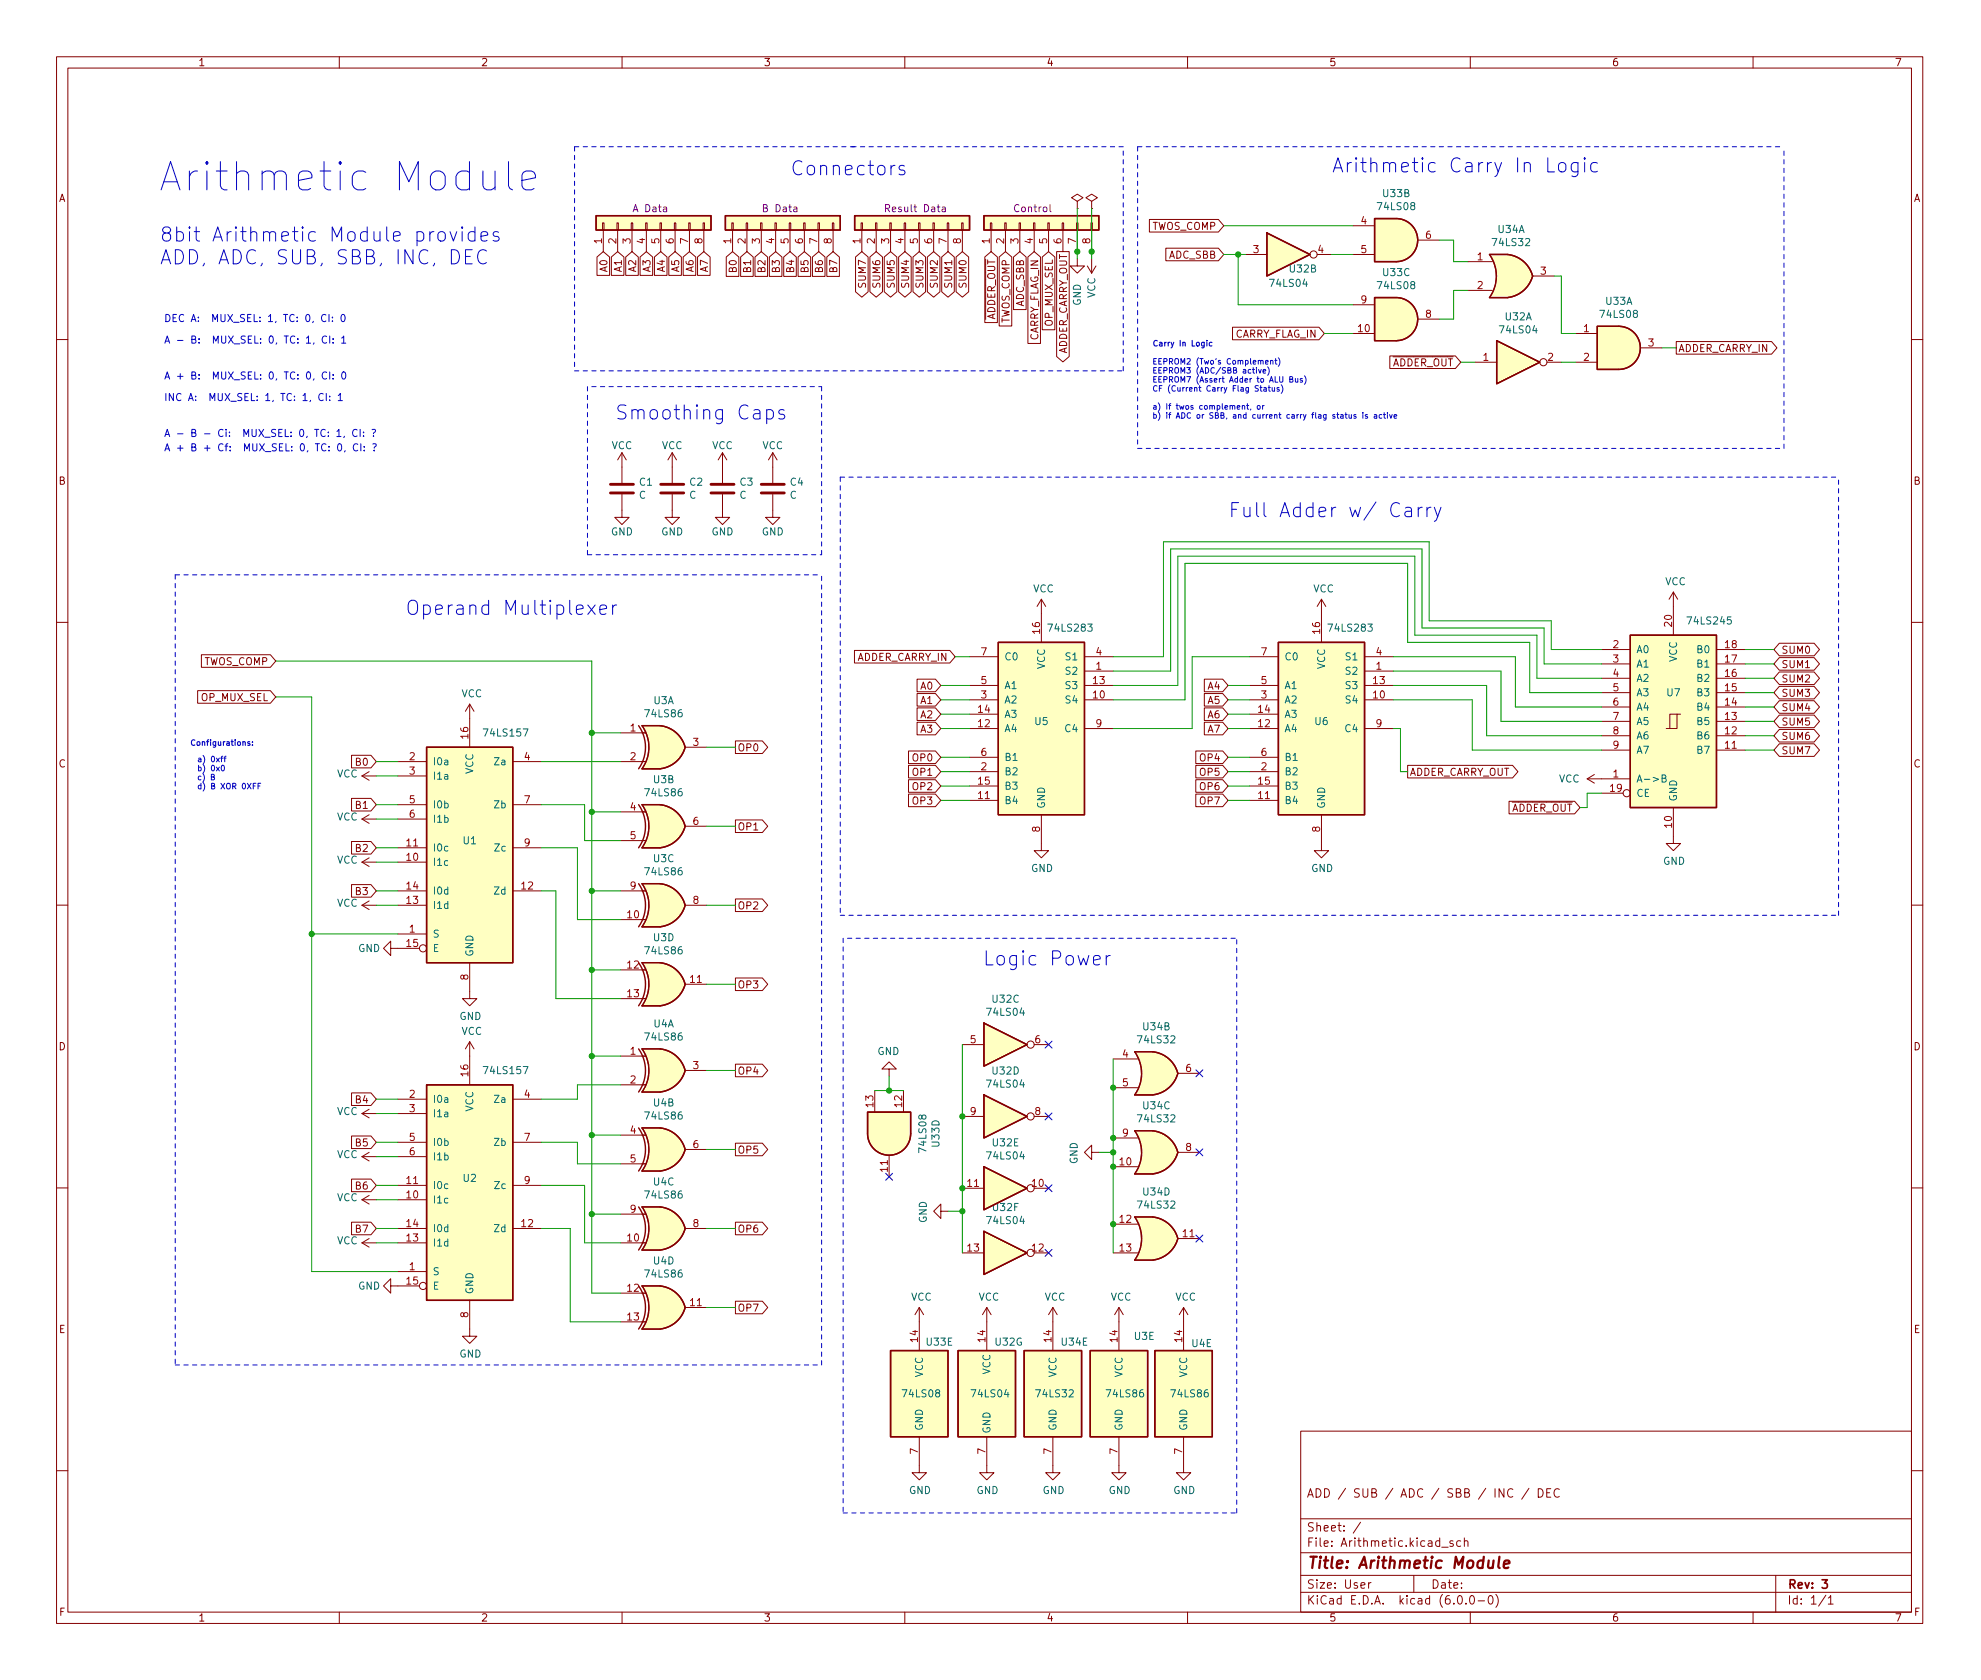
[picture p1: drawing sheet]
<svg xmlns="http://www.w3.org/2000/svg" width="350mm" height="297mm" viewBox="0 0 350 297" stroke-linecap="round" stroke-linejoin="round" font-family="sans-serif">
<defs><g id="words">
<text font-size="7" fill="#0000c2" x="27.9" y="33.8">Arithmetic Module</text>
<g font-size="3.5" fill="#0000c2">
<text x="139.7" y="31">Connectors</text>
<text x="235.5" y="30.5">Arithmetic Carry In Logic</text>
<text x="28.2" y="42.7">8bit Arithmetic Module provides</text>
<text x="28.2" y="46.8">ADD, ADC, SUB, SBB, INC, DEC</text>
<text x="108.7" y="74.2">Smoothing Caps</text>
<text x="217.2" y="91.5">Full Adder w/ Carry</text>
<text x="71.6" y="108.7">Operand Multiplexer</text>
<text x="173.7" y="170.7">Logic Power</text>
</g>
<text font-size="2.8" fill="#840000" x="231" y="277.3">Title: Arithmetic Module</text>
<g font-size="2.1" fill="#840000">
<text x="231" y="264.8">ADD / SUB / ADC / SBB / INC / DEC</text>
<text x="231" y="273.5">File: Arithmetic.kicad_sch</text>
<text x="231" y="270.8">Sheet: /</text>
<text x="231" y="280.9">Size: User</text>
<text x="253" y="280.9">Date:</text>
<text x="316" y="280.9">Rev: 3</text>
<text x="231" y="283.7">KiCad E.D.A. kicad (6.0.0-0)</text>
<text x="316" y="283.7">Id: 1/1</text>
</g>
<g font-size="1.8" fill="#840000">
<text x="35" y="11.7">1</text>
<text x="85" y="11.7">2</text>
<text x="135" y="11.7">3</text>
<text x="185" y="11.7">4</text>
<text x="235" y="11.7">5</text>
<text x="285" y="11.7">6</text>
<text x="335" y="11.7">7</text>
<text x="10.3" y="35.7">A</text>
<text x="338.4" y="35.7">A</text>
<text x="203.5" y="40.6">TWOS_COMP</text>
<text x="206.6" y="45.7">ADC_SBB</text>
<text x="107.4" y="48" transform="rotate(-90 107.4 48)">A0</text>
<text x="109.9" y="48" transform="rotate(-90 109.9 48)">A1</text>
<text x="112.5" y="48" transform="rotate(-90 112.5 48)">A2</text>
<text x="115" y="48" transform="rotate(-90 115 48)">A3</text>
<text x="117.6" y="48" transform="rotate(-90 117.6 48)">A4</text>
<text x="120.1" y="48" transform="rotate(-90 120.1 48)">A5</text>
<text x="122.6" y="48" transform="rotate(-90 122.6 48)">A6</text>
<text x="125.2" y="48" transform="rotate(-90 125.2 48)">A7</text>
<text x="130.3" y="48" transform="rotate(-90 130.3 48)">B0</text>
<text x="132.8" y="48" transform="rotate(-90 132.8 48)">B1</text>
<text x="135.3" y="48" transform="rotate(-90 135.3 48)">B2</text>
<text x="137.9" y="48" transform="rotate(-90 137.9 48)">B3</text>
<text x="140.4" y="48" transform="rotate(-90 140.4 48)">B4</text>
<text x="143" y="48" transform="rotate(-90 143 48)">B5</text>
<text x="145.5" y="48" transform="rotate(-90 145.5 48)">B6</text>
<text x="148" y="48" transform="rotate(-90 148 48)">B7</text>
<text x="153.1" y="50.7" transform="rotate(-90 153.1 50.7)">SUM7</text>
<text x="155.7" y="50.7" transform="rotate(-90 155.7 50.7)">SUM6</text>
<text x="158.2" y="50.7" transform="rotate(-90 158.2 50.7)">SUM5</text>
<text x="160.7" y="50.7" transform="rotate(-90 160.7 50.7)">SUM4</text>
<text x="163.3" y="50.7" transform="rotate(-90 163.3 50.7)">SUM3</text>
<text x="165.8" y="50.7" transform="rotate(-90 165.8 50.7)">SUM2</text>
<text x="168.4" y="50.7" transform="rotate(-90 168.4 50.7)">SUM1</text>
<text x="170.9" y="50.7" transform="rotate(-90 170.9 50.7)">SUM0</text>
<text x="176" y="58.1" transform="rotate(-90 176 58.1)">~{ADDER_OUT}</text>
<text x="178.5" y="57.4" transform="rotate(-90 178.5 57.4)">TWOS_COMP</text>
<text x="181.1" y="54.3" transform="rotate(-90 181.1 54.3)">ADC_SBB</text>
<text x="186.1" y="57.6" transform="rotate(-90 186.1 57.6)">OP_MUX_SEL</text>
<text x="218.1" y="59.7">CARRY_FLAG_IN</text>
<text x="183.6" y="60.6" transform="rotate(-90 183.6 60.6)">CARRY_FLAG_IN</text>
<text x="188.7" y="63.1" transform="rotate(-90 188.7 63.1)">ADDER_CARRY_OUT</text>
<text x="244.7" y="64.8">~{ADDER_OUT}</text>
<text x="296.7" y="62.2">ADDER_CARRY_IN</text>
<text x="10.3" y="85.7">B</text>
<text x="338.4" y="85.7">B</text>
<text x="35.9" y="117.6">TWOS_COMP</text>
<text x="151.3" y="116.8">ADDER_CARRY_IN</text>
<text x="315" y="115.6">SUM0</text>
<text x="315" y="118.1">SUM1</text>
<text x="35.6" y="124">OP_MUX_SEL</text>
<text x="162.8" y="124.5">A1</text>
<text x="162.8" y="121.9">A0</text>
<text x="213.6" y="124.5">A5</text>
<text x="213.6" y="121.9">A4</text>
<text x="315" y="120.7">SUM2</text>
<text x="315" y="125.7">SUM4</text>
<text x="315" y="123.2">SUM3</text>
<text x="162.8" y="129.5">A3</text>
<text x="162.8" y="127">A2</text>
<text x="213.6" y="129.5">A7</text>
<text x="213.6" y="127">A6</text>
<text x="315" y="130.8">SUM6</text>
<text x="315" y="128.3">SUM5</text>
<text x="10.3" y="135.7">C</text>
<text x="63" y="135.4">B0</text>
<text x="130.4" y="132.8">OP0</text>
<text x="161.6" y="134.6">OP0</text>
<text x="161.6" y="137.2">OP1</text>
<text x="212.4" y="134.6">OP4</text>
<text x="212.4" y="137.2">OP5</text>
<text x="249.2" y="137.2">ADDER_CARRY_OUT</text>
<text x="315" y="133.4">SUM7</text>
<text x="338.4" y="135.7">C</text>
<text x="63" y="143">B1</text>
<text x="161.6" y="139.7">OP2</text>
<text x="161.6" y="142.2">OP3</text>
<text x="212.4" y="142.2">OP7</text>
<text x="212.4" y="139.7">OP6</text>
<text x="265.7" y="143.5">~{ADDER_OUT}</text>
<text x="130.4" y="146.8">OP1</text>
<text x="63" y="150.6">B2</text>
<text x="63" y="158.2">B3</text>
<text x="130.4" y="160.8">OP2</text>
<text x="130.4" y="174.8">OP3</text>
<text x="10.3" y="185.7">D</text>
<text x="338.4" y="185.7">D</text>
<text x="130.4" y="190">OP4</text>
<text x="63" y="195.1">B4</text>
<text x="63" y="202.7">B5</text>
<text x="130.4" y="204">OP5</text>
<text x="63" y="210.3">B6</text>
<text x="63" y="217.9">B7</text>
<text x="130.4" y="217.9">OP6</text>
<text x="130.4" y="231.9">OP7</text>
<text x="10.4" y="235.7">E</text>
<text x="338.4" y="235.7">E</text>
<text x="10.4" y="285.7">F</text>
<text x="35" y="286.7">1</text>
<text x="85" y="286.7">2</text>
<text x="135" y="286.7">3</text>
<text x="185" y="286.7">4</text>
<text x="235" y="286.7">5</text>
<text x="285" y="286.7">6</text>
<text x="335" y="286.7">7</text>
<text x="338.5" y="285.7">F</text>
</g>
<g font-size="1.8" fill="#006464">
<text x="244.6" y="34.8">U33B</text>
<text x="243.8" y="37.1">74LS08</text>
<text x="264.9" y="41.2">U34A</text>
<text x="264.1" y="43.5">74LS32</text>
<text x="193.7" y="52.7" transform="rotate(-90 193.7 52.7)">VCC</text>
<text x="224.7" y="50.7">74LS04</text>
<text x="228.1" y="48.2">U32B</text>
<text x="243.8" y="51.1">74LS08</text>
<text x="244.6" y="48.8">U33C</text>
<text x="284" y="53.9">U33A</text>
<text x="191.1" y="54.1" transform="rotate(-90 191.1 54.1)">GND</text>
<text x="265.4" y="58.9">74LS04</text>
<text x="266.2" y="56.6">U32A</text>
<text x="283.2" y="56.2">74LS08</text>
<text x="108.1" y="79.4">VCC</text>
<text x="117" y="79.4">VCC</text>
<text x="125.9" y="79.4">VCC</text>
<text x="134.8" y="79.4">VCC</text>
<text x="113" y="88.2">C</text>
<text x="113.1" y="85.9">C1</text>
<text x="121.9" y="88.2">C</text>
<text x="122" y="85.9">C2</text>
<text x="130.8" y="88.2">C</text>
<text x="130.9" y="85.9">C3</text>
<text x="139.6" y="88.2">C</text>
<text x="139.8" y="85.9">C4</text>
<text x="108" y="94.7">GND</text>
<text x="116.9" y="94.7">GND</text>
<text x="125.8" y="94.7">GND</text>
<text x="134.7" y="94.7">GND</text>
<text x="182.7" y="104.7">VCC</text>
<text x="232.2" y="104.7">VCC</text>
<text x="294.4" y="103.5">VCC</text>
<text x="185.6" y="111.7">74LS283</text>
<text x="235.2" y="111.7">74LS283</text>
<text x="298.7" y="110.4">74LS245</text>
<text x="177.5" y="116.7">C0</text>
<text x="184.8" y="118.3" transform="rotate(-90 184.8 118.3)">VCC</text>
<text x="188.6" y="119.3">S2</text>
<text x="188.6" y="116.7">S1</text>
<text x="227.1" y="116.7">C0</text>
<text x="234.3" y="118.3" transform="rotate(-90 234.3 118.3)">VCC</text>
<text x="238.1" y="119.3">S2</text>
<text x="238.1" y="116.7">S1</text>
<text x="289.3" y="115.5">A0</text>
<text x="289.3" y="118">A1</text>
<text x="296.5" y="117.1" transform="rotate(-90 296.5 117.1)">VCC</text>
<text x="300.3" y="118">B1</text>
<text x="300.3" y="115.5">B0</text>
<text x="81.6" y="123.3">VCC</text>
<text x="115.6" y="124.5">U3A</text>
<text x="177.5" y="124.4">A2</text>
<text x="177.5" y="121.8">A1</text>
<text x="188.6" y="124.4">S4</text>
<text x="188.6" y="121.8">S3</text>
<text x="227.1" y="124.4">A2</text>
<text x="227.1" y="121.8">A1</text>
<text x="238.1" y="124.4">S4</text>
<text x="238.1" y="121.8">S3</text>
<text x="289.3" y="120.6">A2</text>
<text x="289.3" y="123.1">A3</text>
<text x="289.3" y="125.6">A4</text>
<text x="294.8" y="123.1">U7</text>
<text x="300.3" y="125.6">B4</text>
<text x="300.3" y="123.1">B3</text>
<text x="300.3" y="120.6">B2</text>
<text x="85.8" y="130.2">74LS157</text>
<text x="114.3" y="126.8">74LS86</text>
<text x="177.5" y="129.4">A4</text>
<text x="177.5" y="126.9">A3</text>
<text x="183" y="128.2">U5</text>
<text x="188.5" y="129.4">C4</text>
<text x="227.1" y="129.4">A4</text>
<text x="227.1" y="126.9">A3</text>
<text x="232.5" y="128.2">U6</text>
<text x="238" y="129.4">C4</text>
<text x="289.3" y="128.2">A5</text>
<text x="289.3" y="130.7">A6</text>
<text x="300.3" y="130.7">B6</text>
<text x="300.3" y="128.2">B5</text>
<text x="59.6" y="137.5">VCC</text>
<text x="76.5" y="135.3">I0a</text>
<text x="76.5" y="137.8">I1a</text>
<text x="83.7" y="136.9" transform="rotate(-90 83.7 136.9)">VCC</text>
<text x="87.6" y="135.3">Za</text>
<text x="177.5" y="137.1">B2</text>
<text x="177.5" y="134.5">B1</text>
<text x="227.1" y="137.1">B2</text>
<text x="227.1" y="134.5">B1</text>
<text x="289.3" y="133.3">A7</text>
<text x="300.3" y="133.3">B7</text>
<text x="76.5" y="142.9">I0b</text>
<text x="87.5" y="142.9">Zb</text>
<text x="114.3" y="140.8">74LS86</text>
<text x="115.6" y="138.5">U3B</text>
<text x="177.5" y="142.1">B4</text>
<text x="177.5" y="139.6">B3</text>
<text x="184.8" y="143" transform="rotate(-90 184.8 143)">GND</text>
<text x="227.1" y="142.1">B4</text>
<text x="227.1" y="139.6">B3</text>
<text x="234.3" y="143" transform="rotate(-90 234.3 143)">GND</text>
<text x="275.6" y="138.3">VCC</text>
<text x="289.3" y="138.3">A-&gt;B</text>
<text x="289.3" y="140.9">CE</text>
<text x="296.5" y="141.8" transform="rotate(-90 296.5 141.8)">GND</text>
<text x="59.6" y="145.1">VCC</text>
<text x="76.5" y="145.5">I1b</text>
<text x="81.9" y="149.3">U1</text>
<text x="59.6" y="152.7">VCC</text>
<text x="76.5" y="153.1">I1c</text>
<text x="76.5" y="150.5">I0c</text>
<text x="87.6" y="150.5">Zc</text>
<text x="114.3" y="154.7">74LS86</text>
<text x="115.6" y="152.4">U3C</text>
<text x="182.3" y="154.2">GND</text>
<text x="231.8" y="154.2">GND</text>
<text x="294.1" y="152.9">GND</text>
<text x="59.6" y="160.3">VCC</text>
<text x="76.5" y="160.7">I1d</text>
<text x="76.5" y="158.2">I0d</text>
<text x="87.5" y="158.2">Zd</text>
<text x="76.5" y="165.8">S</text>
<text x="115.6" y="166.4">U3D</text>
<text x="63.3" y="168.3">GND</text>
<text x="76.5" y="168.3">E</text>
<text x="83.7" y="169.2" transform="rotate(-90 83.7 169.2)">GND</text>
<text x="114.3" y="168.7">74LS86</text>
<text x="174.7" y="179.6">74LS04</text>
<text x="175.5" y="177.3">U32C</text>
<text x="81.2" y="180.3">GND</text>
<text x="81.6" y="183">VCC</text>
<text x="114.3" y="184">74LS86</text>
<text x="115.6" y="181.6">U4A</text>
<text x="201.4" y="184.5">74LS32</text>
<text x="202.2" y="182.2">U34B</text>
<text x="85.8" y="189.9">74LS157</text>
<text x="155.1" y="186.5">GND</text>
<text x="175.5" y="190">U32D</text>
<text x="59.6" y="197.1">VCC</text>
<text x="76.5" y="195">I0a</text>
<text x="76.5" y="197.5">I1a</text>
<text x="83.7" y="196.6" transform="rotate(-90 83.7 196.6)">VCC</text>
<text x="87.6" y="195">Za</text>
<text x="114.3" y="197.9">74LS86</text>
<text x="115.6" y="195.6">U4B</text>
<text x="174.7" y="192.3">74LS04</text>
<text x="202.2" y="196.1">U34C</text>
<text x="76.5" y="202.6">I0b</text>
<text x="87.5" y="202.6">Zb</text>
<text x="163.8" y="203.5" transform="rotate(-90 163.8 203.5)">74LS08</text>
<text x="166.1" y="202.7" transform="rotate(-90 166.1 202.7)">U33D</text>
<text x="175.6" y="202.7">U32E</text>
<text x="201.4" y="198.4">74LS32</text>
<text x="59.6" y="204.8">VCC</text>
<text x="76.5" y="205.1">I1b</text>
<text x="81.9" y="209">U2</text>
<text x="115.6" y="209.6">U4C</text>
<text x="174.7" y="205">74LS04</text>
<text x="190.6" y="205.8" transform="rotate(-90 190.6 205.8)">GND</text>
<text x="59.6" y="212.4">VCC</text>
<text x="76.5" y="212.8">I1c</text>
<text x="76.5" y="210.2">I0c</text>
<text x="87.6" y="210.2">Zc</text>
<text x="114.3" y="211.9">74LS86</text>
<text x="175.6" y="214.1">U32F</text>
<text x="201.4" y="213.7">74LS32</text>
<text x="202.2" y="211.4">U34D</text>
<text x="59.6" y="220">VCC</text>
<text x="76.5" y="220.4">I1d</text>
<text x="76.5" y="217.8">I0d</text>
<text x="87.5" y="217.8">Zd</text>
<text x="163.9" y="216.3" transform="rotate(-90 163.9 216.3)">GND</text>
<text x="174.7" y="216.4">74LS04</text>
<text x="76.5" y="225.5">S</text>
<text x="114.3" y="225.9">74LS86</text>
<text x="115.6" y="223.6">U4D</text>
<text x="63.3" y="228">GND</text>
<text x="76.5" y="228">E</text>
<text x="83.7" y="228.9" transform="rotate(-90 83.7 228.9)">GND</text>
<text x="161.1" y="230">VCC</text>
<text x="173" y="230">VCC</text>
<text x="184.7" y="230">VCC</text>
<text x="196.4" y="230">VCC</text>
<text x="207.8" y="230">VCC</text>
<text x="163.9" y="237.9">U33E</text>
<text x="176" y="237.9">U32G</text>
<text x="187.8" y="237.9">U34E</text>
<text x="200.6" y="236.9">U3E</text>
<text x="210.8" y="238.2">U4E</text>
<text x="81.2" y="240">GND</text>
<text x="163.2" y="243.5" transform="rotate(-90 163.2 243.5)">VCC</text>
<text x="175.1" y="243" transform="rotate(-90 175.1 243)">VCC</text>
<text x="186.8" y="243.5" transform="rotate(-90 186.8 243.5)">VCC</text>
<text x="198.5" y="243.5" transform="rotate(-90 198.5 243.5)">VCC</text>
<text x="209.9" y="243.5" transform="rotate(-90 209.9 243.5)">VCC</text>
<text x="159.8" y="247.1">74LS08</text>
<text x="172" y="247.1">74LS04</text>
<text x="183.4" y="247.1">74LS32</text>
<text x="195.8" y="247.1">74LS86</text>
<text x="207.3" y="247.1">74LS86</text>
<text x="163.2" y="253" transform="rotate(-90 163.2 253)">GND</text>
<text x="175.1" y="253.5" transform="rotate(-90 175.1 253.5)">GND</text>
<text x="186.8" y="253" transform="rotate(-90 186.8 253)">GND</text>
<text x="198.5" y="253" transform="rotate(-90 198.5 253)">GND</text>
<text x="209.9" y="253" transform="rotate(-90 209.9 253)">GND</text>
<text x="160.7" y="264.1">GND</text>
<text x="172.7" y="264.1">GND</text>
<text x="184.3" y="264.1">GND</text>
<text x="196" y="264.1">GND</text>
<text x="207.5" y="264.1">GND</text>
</g>
<g font-size="1.8" fill="#840084">
<text x="112.2" y="37.5">A Data</text>
<text x="135.2" y="37.5">B Data</text>
<text x="157" y="37.5">Result Data</text>
<text x="179.5" y="37.5">Control</text>
</g>
<g font-size="1.8" fill="#a90000">
<text x="240.7" y="39.7">4</text>
<text x="106.4" y="43.1" transform="rotate(-90 106.4 43.1)">1</text>
<text x="109" y="43.1" transform="rotate(-90 109 43.1)">2</text>
<text x="111.5" y="43.1" transform="rotate(-90 111.5 43.1)">3</text>
<text x="114" y="43.1" transform="rotate(-90 114 43.1)">4</text>
<text x="116.6" y="43.1" transform="rotate(-90 116.6 43.1)">5</text>
<text x="119.1" y="43.1" transform="rotate(-90 119.1 43.1)">6</text>
<text x="121.7" y="43.1" transform="rotate(-90 121.7 43.1)">7</text>
<text x="124.2" y="43.1" transform="rotate(-90 124.2 43.1)">8</text>
<text x="129.3" y="43.1" transform="rotate(-90 129.3 43.1)">1</text>
<text x="131.8" y="43.1" transform="rotate(-90 131.8 43.1)">2</text>
<text x="134.4" y="43.1" transform="rotate(-90 134.4 43.1)">3</text>
<text x="136.9" y="43.1" transform="rotate(-90 136.9 43.1)">4</text>
<text x="139.4" y="43.1" transform="rotate(-90 139.4 43.1)">5</text>
<text x="142" y="43.1" transform="rotate(-90 142 43.1)">6</text>
<text x="144.5" y="43.1" transform="rotate(-90 144.5 43.1)">7</text>
<text x="147.1" y="43.1" transform="rotate(-90 147.1 43.1)">8</text>
<text x="152.1" y="43.1" transform="rotate(-90 152.1 43.1)">1</text>
<text x="154.7" y="43.1" transform="rotate(-90 154.7 43.1)">2</text>
<text x="157.2" y="43.1" transform="rotate(-90 157.2 43.1)">3</text>
<text x="159.8" y="43.1" transform="rotate(-90 159.8 43.1)">4</text>
<text x="162.3" y="43.1" transform="rotate(-90 162.3 43.1)">5</text>
<text x="164.8" y="43.1" transform="rotate(-90 164.8 43.1)">6</text>
<text x="167.4" y="43.1" transform="rotate(-90 167.4 43.1)">7</text>
<text x="169.9" y="43.1" transform="rotate(-90 169.9 43.1)">8</text>
<text x="175" y="43.1" transform="rotate(-90 175 43.1)">1</text>
<text x="177.5" y="43.1" transform="rotate(-90 177.5 43.1)">2</text>
<text x="180.1" y="43.1" transform="rotate(-90 180.1 43.1)">3</text>
<text x="182.6" y="43.1" transform="rotate(-90 182.6 43.1)">4</text>
<text x="185.2" y="43.1" transform="rotate(-90 185.2 43.1)">5</text>
<text x="187.7" y="43.1" transform="rotate(-90 187.7 43.1)">6</text>
<text x="190.2" y="43.1" transform="rotate(-90 190.2 43.1)">7</text>
<text x="192.8" y="43.1" transform="rotate(-90 192.8 43.1)">8</text>
<text x="221.6" y="44.7">3</text>
<text x="233.1" y="44.7">4</text>
<text x="240.7" y="44.7">5</text>
<text x="252.1" y="42.2">6</text>
<text x="261.3" y="46">1</text>
<text x="240.7" y="53.6">9</text>
<text x="261.3" y="51.1">2</text>
<text x="272.4" y="48.6">3</text>
<text x="240.2" y="58.7">10</text>
<text x="252.1" y="56.2">8</text>
<text x="280.1" y="58.7">1</text>
<text x="262.3" y="63.8">1</text>
<text x="273.7" y="63.8">2</text>
<text x="280.1" y="63.8">2</text>
<text x="291.5" y="61.3">3</text>
<text x="183.9" y="112" transform="rotate(-90 183.9 112)">16</text>
<text x="233.4" y="112" transform="rotate(-90 233.4 112)">16</text>
<text x="295.7" y="110.7" transform="rotate(-90 295.7 110.7)">20</text>
<text x="173.5" y="115.9">7</text>
<text x="193.8" y="118.4">1</text>
<text x="193.8" y="115.9">4</text>
<text x="223" y="115.9">7</text>
<text x="243.3" y="118.4">1</text>
<text x="243.3" y="115.9">4</text>
<text x="285.3" y="114.6">2</text>
<text x="285.3" y="117.1">3</text>
<text x="285.3" y="119.7">4</text>
<text x="305.1" y="119.7">16</text>
<text x="305.1" y="117.1">17</text>
<text x="305.1" y="114.6">18</text>
<text x="173.5" y="123.5">3</text>
<text x="173.5" y="120.9">5</text>
<text x="193.3" y="123.5">10</text>
<text x="193.3" y="120.9">13</text>
<text x="223" y="123.5">3</text>
<text x="223" y="120.9">5</text>
<text x="242.9" y="123.5">10</text>
<text x="242.9" y="120.9">13</text>
<text x="285.3" y="122.2">5</text>
<text x="285.3" y="124.8">6</text>
<text x="305.1" y="124.8">14</text>
<text x="305.1" y="122.2">15</text>
<text x="82.8" y="130.6" transform="rotate(-90 82.8 130.6)">16</text>
<text x="111.5" y="129.3">1</text>
<text x="122.6" y="131.9">3</text>
<text x="173" y="128.6">12</text>
<text x="173" y="126">14</text>
<text x="193.8" y="128.6">9</text>
<text x="222.5" y="128.6">12</text>
<text x="222.5" y="126">14</text>
<text x="243.3" y="128.6">9</text>
<text x="285.3" y="127.3">7</text>
<text x="285.3" y="129.8">8</text>
<text x="305.1" y="129.8">12</text>
<text x="305.1" y="127.3">13</text>
<text x="72.4" y="134.4">2</text>
<text x="72.4" y="136.9">3</text>
<text x="92.7" y="134.4">4</text>
<text x="111.5" y="134.4">2</text>
<text x="173.5" y="136.2">2</text>
<text x="173.5" y="133.6">6</text>
<text x="223" y="136.2">2</text>
<text x="223" y="133.6">6</text>
<text x="285.3" y="137.5">1</text>
<text x="285.3" y="132.4">9</text>
<text x="305.1" y="132.4">11</text>
<text x="72.4" y="142">5</text>
<text x="92.7" y="142">7</text>
<text x="111.5" y="143.3">4</text>
<text x="173" y="141.3">11</text>
<text x="173" y="138.7">15</text>
<text x="222.5" y="141.3">11</text>
<text x="222.5" y="138.7">15</text>
<text x="284.8" y="140">19</text>
<text x="71.9" y="149.6">11</text>
<text x="72.4" y="144.6">6</text>
<text x="92.7" y="149.6">9</text>
<text x="111.5" y="148.4">5</text>
<text x="122.6" y="145.8">6</text>
<text x="183.9" y="147.1" transform="rotate(-90 183.9 147.1)">8</text>
<text x="233.4" y="147.1" transform="rotate(-90 233.4 147.1)">8</text>
<text x="295.7" y="146.3" transform="rotate(-90 295.7 146.3)">10</text>
<text x="71.9" y="152.2">10</text>
<text x="71.9" y="159.8">13</text>
<text x="71.9" y="157.3">14</text>
<text x="92.2" y="157.3">12</text>
<text x="111.5" y="157.3">9</text>
<text x="122.6" y="159.8">8</text>
<text x="71.9" y="167.4">15</text>
<text x="72.4" y="164.9">1</text>
<text x="111" y="162.3">10</text>
<text x="82.8" y="173.2" transform="rotate(-90 82.8 173.2)">8</text>
<text x="111" y="171.2">12</text>
<text x="122.1" y="173.8">11</text>
<text x="111" y="176.3">13</text>
<text x="171.6" y="184.4">5</text>
<text x="183" y="184.4">6</text>
<text x="82.8" y="190.3" transform="rotate(-90 82.8 190.3)">16</text>
<text x="111.5" y="186.5">1</text>
<text x="111.5" y="191.6">2</text>
<text x="122.6" y="189">3</text>
<text x="198.5" y="187">4</text>
<text x="209.7" y="189.5">6</text>
<text x="72.4" y="194.1">2</text>
<text x="72.4" y="196.6">3</text>
<text x="92.7" y="194.1">4</text>
<text x="154.4" y="195.7" transform="rotate(-90 154.4 195.7)">13</text>
<text x="159.5" y="195.7" transform="rotate(-90 159.5 195.7)">12</text>
<text x="171.6" y="197.1">9</text>
<text x="183" y="197.1">8</text>
<text x="198.5" y="192.1">5</text>
<text x="72.4" y="201.7">5</text>
<text x="92.7" y="201.7">7</text>
<text x="111.5" y="200.4">4</text>
<text x="122.6" y="203">6</text>
<text x="198.5" y="201">9</text>
<text x="209.7" y="203.5">8</text>
<text x="71.9" y="209.3">11</text>
<text x="72.4" y="204.3">6</text>
<text x="92.7" y="209.3">9</text>
<text x="111.5" y="205.5">5</text>
<text x="157" y="207.1" transform="rotate(-90 157 207.1)">11</text>
<text x="171.1" y="209.8">11</text>
<text x="182.5" y="209.8">10</text>
<text x="198" y="206">10</text>
<text x="71.9" y="211.9">10</text>
<text x="111.5" y="214.4">9</text>
<text x="71.9" y="219.5">13</text>
<text x="71.9" y="217">14</text>
<text x="92.2" y="217">12</text>
<text x="111" y="219.5">10</text>
<text x="122.6" y="217">8</text>
<text x="171.1" y="221.3">13</text>
<text x="182.5" y="221.3">12</text>
<text x="198" y="216.2">12</text>
<text x="198" y="221.3">13</text>
<text x="209.2" y="218.7">11</text>
<text x="71.9" y="227.1">15</text>
<text x="72.4" y="224.6">1</text>
<text x="82.8" y="232.9" transform="rotate(-90 82.8 232.9)">8</text>
<text x="111" y="228.4">12</text>
<text x="111" y="233.5">13</text>
<text x="122.1" y="230.9">11</text>
<text x="162.3" y="237.2" transform="rotate(-90 162.3 237.2)">14</text>
<text x="174.2" y="237.2" transform="rotate(-90 174.2 237.2)">14</text>
<text x="185.9" y="237.2" transform="rotate(-90 185.9 237.2)">14</text>
<text x="197.6" y="237.2" transform="rotate(-90 197.6 237.2)">14</text>
<text x="209" y="237.2" transform="rotate(-90 209 237.2)">14</text>
<text x="162.3" y="257.1" transform="rotate(-90 162.3 257.1)">7</text>
<text x="174.2" y="257.1" transform="rotate(-90 174.2 257.1)">7</text>
<text x="185.9" y="257.1" transform="rotate(-90 185.9 257.1)">7</text>
<text x="197.6" y="257.1" transform="rotate(-90 197.6 257.1)">7</text>
<text x="209" y="257.1" transform="rotate(-90 209 257.1)">7</text>
</g>
<g font-size="1.8" fill="#0000c2">
<text x="29" y="56.9">DEC A: MUX_SEL: 1, TC: 0, CI: 0</text>
<text x="29" y="60.7">A - B: MUX_SEL: 0, TC: 1, CI: 1</text>
<text x="29" y="67.1">A + B: MUX_SEL: 0, TC: 0, CI: 0</text>
<text x="29" y="70.9">INC A: MUX_SEL: 1, TC: 1, CI: 1</text>
<text x="29" y="77.2">A - B - Ci: MUX_SEL: 0, TC: 1, CI: ?</text>
<text x="29" y="79.8">A + B + Cf: MUX_SEL: 0, TC: 0, CI: ?</text>
</g>
<g font-size="1.4" fill="#0000c2">
<text x="203.7" y="61.2">Carry In Logic</text>
<text x="203.7" y="66">EEPROM3 (ADC/SBB active)</text>
<text x="203.7" y="67.6">EEPROM7 (Assert Adder to ALU Bus)</text>
<text x="203.7" y="69.2">CF (Current Carry Flag Status)</text>
<text x="203.7" y="72.4">a) If twos complement, or</text>
<text x="203.7" y="74">b) if ADC or SBB, and current carry flag status is active</text>
<text x="33.5" y="131.8">Configurations:</text>
<text x="34.8" y="134.7">a) 0xff</text>
<text x="34.8" y="136.3">b) 0x0</text>
<text x="34.8" y="137.9">c) B</text>
<text x="34.8" y="139.5">d) B XOR 0XFF</text>
</g>
</g></defs>
<g fill="none" stroke="#840000" stroke-width=".18">
<path d="M10 10h330v277h-330zM12 12h326v273h-326zM60 10v2M110 10v2M160 10v2M210 10v2M260 10v2M310 10v2M106.6 39.4h.2v1.3h-.2zM109.1 39.4h.2v1.3h-.2zM111.6 39.4h.3v1.3h-.3zM114.2 39.4h.2v1.3h-.2z"/>
<path d="M116.7 39.4h.3v1.3h-.3zM119.3 39.4h.2v1.3h-.2zM121.8 39.4h.2v1.3h-.2zM124.3 39.4h.3v1.3h-.3zM129.4 39.4h.3v1.3h-.3zM132 39.4h.2v1.3h-.2zM134.5 39.4h.2v1.3h-.2zM137 39.4h.3v1.3h-.3zM139.6 39.4h.2v1.3h-.2zM142.1 39.4h.3v1.3h-.3zM144.7 39.4h.2v1.3h-.2zM147.2 39.4h.2v1.3h-.2z"/>
<path d="M152.3 39.4h.2v1.3h-.2zM154.8 39.4h.3v1.3h-.3zM157.4 39.4h.2v1.3h-.2zM159.9 39.4h.2v1.3h-.2zM162.4 39.4h.3v1.3h-.3zM165 39.4h.2v1.3h-.2zM167.5 39.4h.3v1.3h-.3zM170.1 39.4h.2v1.3h-.2zM175.1 39.4h.3v1.3h-.3zM177.7 39.4h.2v1.3h-.2zM180.2 39.4h.3v1.3h-.3zM182.8 39.4h.2v1.3h-.2z"/>
<path d="M185.3 39.4h.2v1.3h-.2zM187.8 39.4h.3v1.3h-.3zM190.4 39.4h.2v1.3h-.2zM190.5 35.6l1-.6-1-.7-1 .7 1 .6v1.3M190.5 36.9h.1M192.9 39.4h.3v1.3h-.3zM193 35.6l1.1-.6-1.1-.7-1 .7 1 .6v1.3M193 36.9h.1M203.3 38.8h12.2l.9 1.1-.9 1.1h-12.2zM239.3 39.9h3.8M105.6 45.4l1.1-.9 1.1 .9v3.3h-2.2zM106.7 40.7v3.8"/>
<path d="M108.1 45.4l1.1-.9 1.1 .9v3.3h-2.2zM109.2 40.7v3.8M110.6 45.4l1.2-.9 1.1 .9v3.3h-2.3zM111.8 40.7v3.8M113.2 45.4l1.1-.9 1.1 .9v3.3h-2.2zM114.3 40.7v3.8M115.7 45.4l1.1-.9 1.2 .9v3.3h-2.3zM116.8 40.7v3.8M118.3 45.4l1.1-.9 1.1 .9v3.3h-2.2zM119.4 40.7v3.8M120.8 45.4l1.1-.9 1.1 .9v3.3h-2.2zM121.9 40.7v3.8"/>
<path d="M123.3 45.4l1.2-.9 1.1 .9v3.3h-2.3zM124.5 40.7v3.8M128.4 45.4l1.1-.9 1.2 .9v3.5h-2.3zM129.5 40.7v3.8M131 45.4l1.1-.9 1.1 .9v3.5h-2.2zM132.1 40.7v3.8M133.5 45.4l1.1-.9 1.1 .9v3.5h-2.2zM134.6 40.7v3.8M136 45.4l1.2-.9 1.1 .9v3.5h-2.3zM137.2 40.7v3.8M138.6 45.4l1.1-.9 1.1 .9v3.5h-2.2zM139.7 40.7v3.8"/>
<path d="M141.1 45.4l1.1-.9 1.2 .9v3.5h-2.3zM142.2 40.7v3.8M143.7 45.4l1.1-.9 1.1 .9v3.5h-2.2zM144.8 40.7v3.8M146.2 45.4l1.1-.9 1.1 .9v3.5h-2.2zM147.3 40.7v3.8M151.3 45.4l1.1-.9 1.1 .9v6.2l-1.1 .9-1.1-.9zM152.4 40.7v3.8M153.8 45.4l1.1-.9 1.2 .9v6.2l-1.2 .9-1.1-.9zM154.9 40.7v3.8M156.4 45.4l1.1-.9 1.1 .9v6.2l-1.1 .9-1.1-.9zM157.5 40.7v3.8"/>
<path d="M158.9 45.4l1.1-.9 1.1 .9v6.2l-1.1 .9-1.1-.9zM160 40.7v3.8M161.4 45.4l1.2-.9 1.1 .9v6.2l-1.1 .9-1.2-.9zM162.6 40.7v3.8M164 45.4l1.1-.9 1.1 .9v6.2l-1.1 .9-1.1-.9zM165.1 40.7v3.8M166.5 45.4l1.1-.9 1.2 .9v6.2l-1.2 .9-1.1-.9zM167.6 40.7v3.8M169.1 45.4l1.1-.9 1.1 .9v6.2l-1.1 .9-1.1-.9zM170.2 40.7v3.8M174.1 45.4l1.2-.9 1.1 .9v11.6h-2.3zM175.3 40.7v3.8"/>
<path d="M176.7 45.4l1.1-.9 1.1 .9v12.2h-2.2zM177.8 40.7v3.8M179.2 45.4l1.1-.9 1.2 .9v9.3h-2.3zM180.3 40.7v3.8M181.8 45.4l1.1-.9 1.1 .9v15.3h-2.2zM182.9 40.7v3.8M184.3 45.4l1.1-.9 1.1 .9v12.9h-2.2zM185.4 40.7v3.8M186.8 44.5h2.3v18.5l-1.1 1-1.2-1zM188 40.7v3.8M190.5 45.8v1.2h1.3l-1.3 1.3-1.3-1.3h1.3M190.5 40.7v3.8"/>
<path d="M192.3 47l.7 1.3M193 40.7v3.8M193 45.8v2.5M193.8 47l-.8 1.3M206.2 43.9h9.3l.9 1.1-.9 1.1h-9.3zM217.9 57.9h15.3l1 1.1-1 1.1h-15.3zM220.2 45h3.8M232.9 45h2.6M239.3 45h3.8M239.3 59h3.8M239.3 53.9h3.8M250.7 42.5h3.8"/>
<path d="M250.7 56.4h3.8M259.6 46.3h4.3M259.6 51.3h4.3M266.6 45h-3.2a6.6 6.6 0 0 1 0 7.6h3.2M271 48.8h3.8M278.6 59h3.8M10 60h2M245.8 62.9h11.6l.9 1.1-.9 1.2h-11.6zM260.9 64h3.8M273.6 64h2.5M278.6 64h3.8M290.1 61.5h3.8"/>
<path d="M296.4 60.4h16.9l.9 1.1-.9 1.1h-16.9zM338 60h2M110 87.4v4.1h1.3l-1.3 1.2-1.3-1.2h1.3M110 80v5.4M110 80l-.8 1.3M110 80l.7 1.3M118.9 87.4v4.1h1.2l-1.2 1.2-1.3-1.2h1.3M118.9 80v5.4M118.9 80l-.8 1.3M118.9 80l.7 1.3M127.8 87.4v4.1h1.2l-1.2 1.2-1.3-1.2h1.3M127.8 80v5.4"/>
<path d="M127.8 80l-.8 1.3M127.8 80l.7 1.3M136.7 87.4v4.1h1.2l-1.2 1.2-1.3-1.2h1.3M136.7 80v5.4M136.7 80l-.8 1.3M136.7 80l.7 1.3M10 110h2M35.6 115.8h12.2l1 1.1-1 1.1h-12.2zM151.1 115h16.9l.9 1.1-.9 1.1h-16.9zM171.4 116.1h5.1M184.1 106l-.7 1.2M184.1 106v7.6"/>
<path d="M184.1 106l.8 1.2M191.8 118.7h5M191.8 116.1h5M221 116.1h5.1M233.7 106v7.6M233.7 106l-.8 1.2M233.7 106l.7 1.2M241.3 118.7h5.1M241.3 116.1h5.1M283.2 119.9h5.1M283.2 117.4h5.1M283.2 114.8h5.1"/>
<path d="M295.9 104.7v7.6M295.9 104.7l-.8 1.3M295.9 104.7l.8 1.3M303.5 119.9h5.1M303.5 117.4h5.1M303.5 114.8h5.1M314.6 113.7h6.2l.9 1.1-.9 1.2h-6.2l-.9-1.2zM314.6 118.8h6.2l.9 1.1-.9 1.1h-6.2l-.9-1.1zM314.6 116.3h6.2l.9 1.1-.9 1.1h-6.2l-.9-1.1zM338 110h2M34.9 122.1h12.9l1 1.1-1 1.1h-12.9zM62.2 133.5h3.4l.9 1.2-.9 1.1h-3.4z"/>
<path d="M64 137.2h2.5M64 137.2l1.3 .8M65.3 136.4l-1.3 .8M70.4 134.7h5M70.4 137.2h5M83.1 124.5v7.6M83.1 124.5l-.8 1.3M83.1 124.5l.7 1.3M90.7 134.7h5.1M109.7 134.7h4.5M109.7 129.6h4.5M116.7 128.3h-3.2a6.6 6.6 0 0 1 0 7.6h3.2"/>
<path d="M121.2 132.1h3.8M130 131h4.8l1 1.1-1 1.1h-4.8zM160.7 132.8h4.7l1 1.1-1 1.1h-4.7zM160.7 137.9h4.7l1 1.1-1 1.1h-4.7zM160.7 135.3h4.7l1 1.1-1 1.1h-4.7zM162.2 127.7h3.2l1 1.1-1 1.1h-3.2zM162.2 125.2h3.2l1 1.1-1 1.1h-3.2zM162.2 122.6h3.2l1 1.1-1 1.1h-3.2zM162.2 120.1h3.2l1 1.1-1 1.1h-3.2zM171.4 123.7h5.1M171.4 128.8h5.1M171.4 121.2h5.1"/>
<path d="M171.4 126.3h5.1M171.4 139h5.1M171.4 136.4h5.1M171.4 133.9h5.1M191.8 123.7h5M191.8 128.8h5M191.8 121.2h5M211.5 132.8h4.7l1 1.1-1 1.1h-4.7zM211.5 135.3h4.7l1 1.1-1 1.1h-4.7zM211.5 137.9h4.7l1 1.1-1 1.1h-4.7zM213 127.7h3.2l1 1.1-1 1.1h-3.2zM213 122.6h3.2l1 1.1-1 1.1h-3.2z"/>
<path d="M213 125.2h3.2l1 1.1-1 1.1h-3.2zM213 120.1h3.2l1 1.1-1 1.1h-3.2zM221 123.7h5.1M221 128.8h5.1M221 121.2h5.1M221 126.3h5.1M221 139h5.1M221 136.4h5.1M221 133.9h5.1M241.3 123.7h5.1M241.3 128.8h5.1M241.3 121.2h5.1"/>
<path d="M248.9 135.3h18.6l.9 1.1-.9 1.1h-18.6zM280.7 137.7l1.2 .8M280.7 137.7h7.6M281.9 136.9l-1.2 .8M283.2 132.6h5.1M283.2 130.1h5.1M283.2 127.5h5.1M283.2 125h5.1M283.2 122.5h5.1M296.5 126.3h-1.2v2.5M297.2 126.3h-.7v2.5h-1.9M303.5 132.6h5.1"/>
<path d="M303.5 130.1h5.1M303.5 127.5h5.1M303.5 125h5.1M303.5 122.5h5.1M314.6 123.9h6.2l.9 1.1-.9 1.1h-6.2l-.9-1.1zM314.6 131.5h6.2l.9 1.1-.9 1.1h-6.2l-.9-1.1zM314.6 121.4h6.2l.9 1.1-.9 1.1h-6.2l-.9-1.1zM314.6 129h6.2l.9 1.1-.9 1.1h-6.2l-.9-1.1zM314.6 126.4h6.2l.9 1.1-.9 1.2h-6.2l-.9-1.2zM62.2 148.8h3.4l.9 1.1-.9 1.1h-3.4zM62.2 141.2h3.4l.9 1.1-.9 1.1h-3.4zM62.2 156.4h3.4l.9 1.1-.9 1.1h-3.4z"/>
<path d="M64 152.4h2.5M64 144.8h2.5M64 152.4l1.3 .8M64 144.8l1.3 .8M65.3 151.7l-1.3 .7M65.3 144.1l-1.3 .7M65.3 159.3l-1.3 .8M70.4 157.5h5M70.4 152.4h5M70.4 149.9h5M70.4 142.3h5M70.4 144.8h5"/>
<path d="M90.7 157.5h5.1M90.7 149.9h5.1M90.7 142.3h5.1M109.7 157.5h4.5M109.7 148.6h4.5M109.7 143.5h4.5M116.7 156.2h-3.2a6.6 6.6 0 0 1 0 7.7h3.2M116.7 142.3h-3.2a6.6 6.6 0 0 1 0 7.6h3.2M121.2 146.1h3.8M130 145h4.8l1 1.1-1 1.1h-4.8zM130 158.9h4.8l1 1.2-1 1.1h-4.8zM160.7 140.4h4.7l1 1.1-1 1.1h-4.7z"/>
<path d="M171.4 141.5h5.1M184.1 144.1v6.3h1.3l-1.3 1.3-1.2-1.3h1.2M211.5 140.4h4.7l1 1.1-1 1.1h-4.7zM221 141.5h5.1M233.7 144.1v6.3h1.2l-1.2 1.3-1.3-1.3h1.3M266.8 141.7h11.6l1 1.1-1 1.1h-11.6zM283.2 140.2h3.8M295.9 142.8v6.3h1.3l-1.3 1.3-1.3-1.3h1.3M10 160h2M64 160.1h2.5M64 160.1l1.3 .7M69.1 167.7v-1.3l-1.3 1.3 1.3 1.2v-1.2h5.1"/>
<path d="M70.4 160.1h5M70.4 165.1h5M83.1 170.2v6.4h1.2l-1.2 1.2-1.3-1.2h1.3M109.7 162.6h4.5M109.7 176.6h4.5M109.7 171.5h4.5M116.7 170.2h-3.2a6.6 6.6 0 0 1 0 7.6h3.2M121.2 160.1h3.8M121.2 174h3.8M130 172.9h4.8l1 1.1-1 1.1h-4.8zM338 160h2M62.2 193.2h3.4l.9 1.1-.9 1.2h-3.4z"/>
<path d="M64 196.9l1.3 .7M64 196.9h2.5M65.3 196.1l-1.3 .8M70.4 196.9h5M70.4 194.3h5M83.1 184.2l-.8 1.3M83.1 184.2v7.6M83.1 184.2l.7 1.3M90.7 194.3h5.1M109.7 191.8h4.5M109.7 186.7h4.5M116.7 185.5h-3.2a6.6 6.6 0 0 1 0 7.6h3.2"/>
<path d="M116.7 199.4h-3.2a6.6 6.6 0 0 1 0 7.6h3.2M121.2 189.3h3.8M130 188.2h4.8l1 1.1-1 1.1h-4.8zM154.7 192.8v3.8M157.2 189h1.3l-1.3-1.3-1.2 1.3h1.2v1.3M159.8 192.8v3.8M170.2 184.7h3.8M170.2 197.4h3.8M182.9 184.7h2.5M182.9 197.4h2.5M196.8 187.2h4.4M196.8 192.3h4.4"/>
<path d="M203.8 186h-3.1a6.6 6.6 0 0 1 0 7.6h3.1M203.8 199.9h-3.1a6.6 6.6 0 0 1 0 7.7h3.1M208.3 189.8h3.8M10 210h2M62.2 216.1h3.4l.9 1.1-.9 1.1h-3.4zM62.2 208.5h3.4l.9 1.1-.9 1.1h-3.4zM62.2 200.9h3.4l.9 1.1-.9 1.1h-3.4zM64 219.7l1.3 .8M64 219.7h2.5M64 212.1l1.3 .8M64 212.1h2.5M64 204.5l1.3 .8"/>
<path d="M64 204.5h2.5M65.3 219l-1.3 .7M65.3 211.4l-1.3 .7M65.3 203.7l-1.3 .8M70.4 219.7h5M70.4 212.1h5M70.4 204.5h5M70.4 209.6h5M70.4 217.2h5M70.4 202h5M90.7 209.6h5.1M90.7 217.2h5.1"/>
<path d="M90.7 202h5.1M109.7 219.7h4.5M109.7 214.7h4.5M109.7 205.8h4.5M109.7 200.7h4.5M116.7 213.4h-3.2a6.6 6.6 0 0 1 0 7.6h3.2M121.2 217.2h3.8M121.2 203.2h3.8M130 202.1h4.8l1 1.1-1 1.1h-4.8zM130 216.1h4.8l1 1.1-1 1.1h-4.8zM157.2 204.3v3.8M166.4 214.2v-1.3l-1.3 1.3 1.3 1.2v-1.2h1.2"/>
<path d="M170.2 210.1h3.8M182.9 210.1h2.5M193 203.7v-1.2l-1.2 1.2 1.2 1.3v-1.3h1.3M196.8 216.4h4.4M196.8 206.3h4.4M196.8 201.2h4.4M203.8 215.2h-3.1a6.6 6.6 0 0 1 0 7.6h3.1M208.3 219h3.8M208.3 203.7h3.8M338 210h2M69.1 227.4v-1.3l-1.3 1.3 1.3 1.2v-1.2h5.1M70.4 224.8h5"/>
<path d="M83.1 229.9v6.4h1.2l-1.2 1.2-1.3-1.2h1.3M109.7 233.7h4.5M109.7 228.6h4.5M116.7 227.4h-3.2a6.6 6.6 0 0 1 0 7.6h3.2M121.2 231.2h3.8M130 230.1h4.8l1 1.1-1 1.1h-4.8zM162.6 231.2v7.6M162.6 231.2l-.8 1.2M162.6 231.2l.7 1.2M170.2 221.5h3.8M174.5 231.2l-.8 1.2M174.5 231.2v7.6"/>
<path d="M174.5 231.2l.8 1.2M182.9 221.5h2.5M186.2 231.2l-.8 1.2M186.2 231.2v7.6M186.2 231.2l.7 1.2M196.8 221.5h4.4M197.9 231.2v7.6M197.9 231.2l-.8 1.2M197.9 231.2l.7 1.2M209.3 231.2l-.8 1.2M209.3 231.2v7.6M209.3 231.2l.8 1.2"/>
<path d="M162.6 254v6.4h1.2l-1.2 1.3-1.3-1.3h1.3M174.5 254v6.4h1.3l-1.3 1.3-1.3-1.3h1.3M186.2 254v6.4h1.3l-1.3 1.3-1.3-1.3h1.3M197.9 254v6.4h1.2l-1.2 1.3-1.3-1.3h1.3M209.3 254v6.4h1.3l-1.3 1.3-1.3-1.3h1.3M230 253h108v32h-108zM10 260h2M230 278.5h108M230 274.5h108M230 268.5h108M240.6 269.1l-1.3 2M242 279.8v1"/>
<path d="M242.4 279.8l-.2 .1-.2 .2M250 278.5v3M254.9 273.6h1.2M256.9 272.5l-.3-.1-.2 .2v.2l.5 .2v.3h-.5M258.3 272.5l-.4-.1-.3 .3v.4l.1 .2h.6M258.9 272.6l.3-.2 .3 .1 .1 .9M258.9 271.9v1.5M265.9 263.2v1.5l-.8-1.5v1.5M267.5 263.4a.6 .6 0 0 0-.7 0 .6 .6 0 0 0-.2 .7 .56 .56 0 0 0 .3 .5 .56 .56 0 0 0 .6 0M270.4 263.1l-1.3 2M272 263.2a.76 .76 0 0 1 .9 .8 .76 .76 0 0 1-.9 .7zM273.5 263.9h.5"/>
<path d="M274.2 263.2h-.7v1.5h.7M275.7 263.4a.6 .6 0 0 0-.7 0 .6 .6 0 0 0-.2 .7 .56 .56 0 0 0 .3 .5 .56 .56 0 0 0 .6 0M314 278.5v6.5M338 260h2M60 285v2M110 285v2M160 285v2M210 285v2M230 281.5h108M257.9 282.2l.2-.1a.82 .82 0 0 1 .6 .6 .82 .82 0 0 1-.3 .8l-.2 .1a.81 .81 0 0 1-.6-.6 .81 .81 0 0 1 .3-.8zM259.2 283.5v.1M260 285v2"/>
<path d="M260.1 282.2l.1-.1a.81 .81 0 0 1 .6 .6 .81 .81 0 0 1-.3 .8l-.1 .1a.82 .82 0 0 1-.6-.6 .82 .82 0 0 1 .3-.8zM261.4 283h1.1M263.3 282.3l.2-.2a.8 .8 0 0 1 .5 .8 .8 .8 0 0 1-.5 .7l-.2-.1-.1-.5zM264.5 281.9a1.72 1.72 0 0 1 0 2.3M310 285v2M322.9 282l-1.3 2M323.3 282.5l.4-.4v1.5M323.3 283.6h.9"/>
<circle cx="232.3" cy="45" r=".63"/>
<circle cx="272.9" cy="64" r=".63"/>
<circle cx="287.7" cy="140.2" r=".63"/>
<circle cx="74.8" cy="167.7" r=".63"/>
<circle cx="182.2" cy="197.4" r=".63"/>
<circle cx="182.2" cy="184.7" r=".63"/>
<circle cx="182.2" cy="210.1" r=".63"/>
<circle cx="74.8" cy="227.4" r=".63"/>
<circle cx="182.2" cy="221.5" r=".63"/>
</g>
<path d="M322.2 279.3h.9l-.5 .6 .5 .1v.7l-.3 .1h-.4l-.2-.1" fill="none" stroke="#840000" stroke-width=".3"/>
<path d="M263.3 275.9l-.1 1.2a.57 .57 0 0 0 .8 0M264.1 275.9l-.1 1.3M265.2 275.2l-.3 1.8 .3 .2M265.9 276.6l1-.2v-.4l-.2-.1-.6 .1-.2 1 .2 .2 .6-.1" fill="none" stroke="#840000" stroke-width=".4"/>
<g fill="#ffffc2" stroke="#ffffc2" stroke-width=".18">
<path d="M266 47.5l5 1.3a5.2 5.2 0 0 1-4.4 3.8z"/>
<path d="M263.4 52.6h3.2z"/>
<path d="M263.4 45h3.2z"/>
<path d="M263.4 45h3.2v7.6h-3.2a6.7 6.7 0 0 0 0-7.6z"/>
<path d="M266.6 45a5.1 5.1 0 0 1 4.4 3.8l-5 1.3z"/>
<path d="M116.1 158.7l5.1 1.4a5.2 5.2 0 0 1-4.5 3.8z"/>
<path d="M113.5 163.9h3.2z"/>
<path d="M113.5 156.2h3.2z"/>
<path d="M113.5 156.2h3.2v7.7h-3.2a6.7 6.7 0 0 0 0-7.7z"/>
<path d="M116.7 156.2a5.1 5.1 0 0 1 4.5 3.9l-5 1.3z"/>
<path d="M288.3 112.3h15.2v30.5h-15.2z"/>
<path d="M226.1 113.6h15.2v30.5h-15.2z"/>
<path d="M116.1 172.7l5.1 1.3a5.2 5.2 0 0 1-4.5 3.8z"/>
<path d="M113.5 177.8h3.2z"/>
<path d="M113.5 170.2h3.2z"/>
<path d="M113.5 170.2h3.2v7.6h-3.2a6.7 6.7 0 0 0 0-7.6z"/>
<path d="M116.7 170.2a5.1 5.1 0 0 1 4.5 3.8l-5 1.3z"/>
<path d="M116.1 144.7l5.1 1.4a5.2 5.2 0 0 1-4.5 3.8z"/>
<path d="M113.5 149.9h3.2z"/>
<path d="M113.5 142.3h3.2z"/>
<path d="M113.5 142.3h3.2v7.6h-3.2a6.7 6.7 0 0 0 0-7.6z"/>
<path d="M116.7 142.3a5.1 5.1 0 0 1 4.5 3.8l-5 1.3z"/>
<path d="M116.1 130.8l5.1 1.3a5.2 5.2 0 0 1-4.5 3.8z"/>
<path d="M113.5 135.9h3.2z"/>
<path d="M113.5 128.3h3.2z"/>
<path d="M113.5 128.3h3.2v7.6h-3.2a6.7 6.7 0 0 0 0-7.6z"/>
<path d="M116.7 128.3a5.1 5.1 0 0 1 4.5 3.8l-5 1.3z"/>
<path d="M176.5 113.6h15.3v30.5h-15.3z"/>
<path d="M105.4 38.1h20.3v2.6h-20.3z"/>
<path d="M128.3 38.1h20.3v2.6h-20.3z"/>
<path d="M264.7 60.2l7.6 3.8-7.6 3.9z"/>
<path d="M224 41.2l7.6 3.8-7.6 3.8z"/>
<path d="M286.3 57.7a3.8 3.8 0 0 1 3.8 3.8 3.8 3.8 0 0 1-3.8 3.8z"/>
<path d="M282.4 57.7h3.9v7.6h-3.9z"/>
<path d="M75.4 132.1h15.3v38.1h-15.3z"/>
<path d="M246.9 38.6a3.8 3.8 0 0 1 3.8 3.9 3.8 3.8 0 0 1-3.8 3.8z"/>
<path d="M243.1 38.6h3.8v7.7h-3.8z"/>
<path d="M246.9 52.6a3.8 3.8 0 0 1 3.8 3.8 3.8 3.8 0 0 1-3.8 3.8z"/>
<path d="M243.1 52.6h3.8v7.6h-3.8z"/>
<path d="M116.1 187.9l5.1 1.4a5.2 5.2 0 0 1-4.5 3.8z"/>
<path d="M113.5 193.1h3.2z"/>
<path d="M113.5 185.5h3.2z"/>
<path d="M113.5 185.5h3.2v7.6h-3.2a6.7 6.7 0 0 0 0-7.6z"/>
<path d="M116.7 185.5a5.1 5.1 0 0 1 4.5 3.8l-5 1.3z"/>
<path d="M174 38.1h20.3v2.6h-20.3z"/>
<path d="M151.1 38.1h20.3v2.6h-20.3z"/>
<path d="M174 180.9l7.6 3.8-7.6 3.8z"/>
<path d="M203.3 217.6l5 1.4a5.2 5.2 0 0 1-4.4 3.8z"/>
<path d="M200.7 222.8h3.1z"/>
<path d="M200.7 215.2h3.1z"/>
<path d="M200.7 215.2h3.1v7.6h-3.1a6.7 6.7 0 0 0 0-7.6z"/>
<path d="M203.9 215.2a5.1 5.1 0 0 1 4.4 3.8l-5 1.3z"/>
<path d="M203.3 188.4l5 1.4a5.2 5.2 0 0 1-4.4 3.8z"/>
<path d="M200.7 193.6h3.1z"/>
<path d="M200.7 186h3.1z"/>
<path d="M200.7 186h3.1v7.6h-3.1a6.7 6.7 0 0 0 0-7.6z"/>
<path d="M203.9 186a5.1 5.1 0 0 1 4.4 3.8l-5 1.3z"/>
<path d="M75.4 191.8h15.3v38.1h-15.3z"/>
<path d="M203.3 202.4l5 1.3a5.2 5.2 0 0 1-4.4 3.9z"/>
<path d="M200.7 207.6h3.1z"/>
<path d="M200.7 199.9h3.1z"/>
<path d="M200.7 199.9h3.1v7.7h-3.1a6.7 6.7 0 0 0 0-7.7z"/>
<path d="M203.9 199.9a5.1 5.1 0 0 1 4.4 3.8l-5 1.3z"/>
<path d="M157.5 238.8h10.1v15.2h-10.1z"/>
<path d="M192.8 238.8h10.1v15.2h-10.1z"/>
<path d="M204.2 238.8h10.2v15.2h-10.2z"/>
<path d="M174 193.6l7.6 3.8-7.6 3.8z"/>
<path d="M174 217.7l7.6 3.8-7.6 3.8z"/>
<path d="M181.1 238.8h10.2v15.2h-10.2z"/>
<path d="M116.1 229.8l5.1 1.4a5.2 5.2 0 0 1-4.5 3.8z"/>
<path d="M113.5 235h3.2z"/>
<path d="M113.5 227.4h3.2z"/>
<path d="M113.5 227.4h3.2v7.6h-3.2a6.7 6.7 0 0 0 0-7.6z"/>
<path d="M116.7 227.4a5.1 5.1 0 0 1 4.5 3.8l-5 1.3z"/>
<path d="M116.1 215.9l5.1 1.3a5.2 5.2 0 0 1-4.5 3.8z"/>
<path d="M113.5 221h3.2z"/>
<path d="M113.5 213.4h3.2z"/>
<path d="M113.5 213.4h3.2v7.6h-3.2a6.7 6.7 0 0 0 0-7.6z"/>
<path d="M116.7 213.4a5.1 5.1 0 0 1 4.5 3.8l-5 1.3z"/>
<path d="M169.4 238.8h10.2v15.2h-10.2z"/>
<path d="M116.1 201.9l5.1 1.3a5.2 5.2 0 0 1-4.5 3.8z"/>
<path d="M113.5 207h3.2z"/>
<path d="M113.5 199.4h3.2z"/>
<path d="M113.5 199.4h3.2v7.6h-3.2a6.7 6.7 0 0 0 0-7.6z"/>
<path d="M116.7 199.4a5.1 5.1 0 0 1 4.5 3.8l-5 1.3z"/>
<path d="M153.4 200.4h7.6a3.8 3.8 0 0 1-3.8 3.9 3.8 3.8 0 0 1-3.8-3.9z"/>
<path d="M153.4 196.6h7.6v3.8h-7.6z"/>
<path d="M174 206.3l7.6 3.8-7.6 3.8z"/>
</g>
<g fill="none" stroke="#840000" stroke-width=".25">
<path d="M105.4 38.1h20.3v2.6h-20.3zM128.3 38.1h20.3v2.6h-20.3zM151.1 38.1h20.3v2.6h-20.3zM174 38.1h20.3v2.6h-20.3zM243.1 38.6h3.8a3.8 3.8 0 0 1 3.8 3.9 3.8 3.8 0 0 1-3.8 3.8h-3.8zM224 41.2l7.6 3.8-7.6 3.8zM243.1 52.6h3.8a3.8 3.8 0 0 1 3.8 3.8 3.8 3.8 0 0 1-3.8 3.8h-3.8zM263.4 45h3.2a5.1 5.1 0 0 1 4.4 3.8 5.2 5.2 0 0 1-4.4 3.8h-3.2a6.6 6.6 0 0 0 0-7.6zM282.4 57.7h3.9a3.8 3.8 0 0 1 3.8 3.8 3.8 3.8 0 0 1-3.8 3.8h-3.9zM264.7 60.2l7.6 3.8-7.6 3.9zM176.5 113.6h15.3v30.5h-15.3zM226.1 113.6h15.2v30.5h-15.2z"/>
<path d="M288.3 112.3h15.2v30.5h-15.2zM75.4 132.1h15.3v38.1h-15.3zM112.9 128.3a6.6 6.6 0 0 1 0 7.6M116.7 128.3h-3.2a6.6 6.6 0 0 1 0 7.6h3.2M116.7 128.3a5.1 5.1 0 0 1 4.5 3.8M121.2 132.1a5.2 5.2 0 0 1-4.5 3.8M112.9 156.2a6.6 6.6 0 0 1 0 7.7M112.9 142.3a6.6 6.6 0 0 1 0 7.6M116.7 156.2l-3.2 .1a6.6 6.6 0 0 1 0 7.6h3.2M116.7 142.3h-3.2a6.6 6.6 0 0 1 0 7.6h3.2M116.7 156.2a5.1 5.1 0 0 1 4.5 3.9M116.7 142.3a5.1 5.1 0 0 1 4.5 3.8"/>
<path d="M121.2 146.1a5.2 5.2 0 0 1-4.5 3.8M112.9 170.2a6.6 6.6 0 0 1 0 7.6M116.7 170.2h-3.2a6.6 6.6 0 0 1 0 7.6h3.2M116.7 170.2a5.1 5.1 0 0 1 4.5 3.8M121.2 160.1a5.2 5.2 0 0 1-4.5 3.8M121.2 174a5.2 5.2 0 0 1-4.5 3.8M75.4 191.8h15.3v38.1h-15.3zM112.9 185.5a6.6 6.6 0 0 1 0 7.6M112.9 199.4a6.6 6.6 0 0 1 0 7.6M116.7 185.5h-3.2a6.6 6.6 0 0 1 0 7.6h3.2M116.7 199.4h-3.2a6.6 6.6 0 0 1 0 7.6h3.2M116.7 185.5a5.1 5.1 0 0 1 4.5 3.8 5.2 5.2 0 0 1-4.5 3.8"/>
<path d="M116.7 199.4a5.1 5.1 0 0 1 4.5 3.8 5.2 5.2 0 0 1-4.5 3.8M153.4 196.6h7.6v3.8a3.8 3.8 0 0 1-3.8 3.9 3.8 3.8 0 0 1-3.8-3.9zM174 180.9l7.6 3.8-7.6 3.8zM174 193.6l7.6 3.8-7.6 3.8zM200.7 186h3.2a5.1 5.1 0 0 1 4.4 3.8 5.2 5.2 0 0 1-4.4 3.8h-3.2a6.6 6.6 0 0 0 0-7.6zM200.7 199.9h3.2a5.1 5.1 0 0 1 4.4 3.8 5.2 5.2 0 0 1-4.4 3.9h-3.2a6.6 6.6 0 0 0 0-7.7zM112.9 213.4a6.6 6.6 0 0 1 0 7.6M116.7 213.4h-3.2a6.6 6.6 0 0 1 0 7.6h3.2M116.7 213.4a5.1 5.1 0 0 1 4.5 3.8 5.2 5.2 0 0 1-4.5 3.8M174 217.7l7.6 3.8-7.6 3.8zM174 206.3l7.6 3.8-7.6 3.8zM200.7 215.2h3.2a5.1 5.1 0 0 1 4.4 3.8 5.2 5.2 0 0 1-4.4 3.8h-3.2a6.6 6.6 0 0 0 0-7.6z"/>
<path d="M112.9 227.4a6.6 6.6 0 0 1 0 7.6M116.7 227.4h-3.2a6.6 6.6 0 0 1 0 7.6h3.2M116.7 227.4a5.1 5.1 0 0 1 4.5 3.8 5.2 5.2 0 0 1-4.5 3.8M157.5 238.8h10.1v15.2h-10.1zM169.4 238.8h10.2v15.2h-10.2zM181.1 238.8h10.2v15.2h-10.2zM192.8 238.8h10.1v15.2h-10.1zM204.2 238.8h10.2v15.2h-10.2z"/>
</g>
<path d="M293.9 137.6h.6l.1-.2-.1-.3-.6-.1v1.3h.5l.2-.1v-.3l-.3-.3" fill="none" stroke="#006464" stroke-width=".18"/>
<path d="M107.9 87.2h4.1M107.9 85.6h4.1M116.8 87.2h4.1M116.8 85.6h4.1M125.7 87.2h4.1M125.7 85.6h4.1M134.6 87.2h4.1M134.6 85.6h4.1" fill="none" stroke="#840000" stroke-width=".51"/>
<path d="M166.6 36.7h.5l.1 .7M167.2 36.9l-.4 .1-.2 .1 .2 .3h.4M185.7 36.2v1.1l.2 .1" fill="none" stroke="#840084" stroke-width=".18"/>
<g fill="none" stroke="#0000c2" stroke-width=".18">
<path d="M85.4 30.2v2.7l.2 .4a1.36 1.36 0 0 0 1.9-.2M87.5 30.2v3.4M89.9 28.6v4.3l.3 .4 .4 .3M92.3 31.9l2.4-.5v-.4l-.3-.5-.4-.3h-1l-.5 .3-.2 .5v1.9l.2 .4 .5 .3h1l.4-.3M159.9 29.4l-.6-.2-.3 .4 .1 .4 .8 .2 .1 .2-.1 .4-.2 .1-.7-.1M273.7 27.9v2.5h1.2M275.7 29a.68 .68 0 0 1 .7-.3 .68 .68 0 0 1 .5 .5v.7a.68 .68 0 0 1-.6 .5 .68 .68 0 0 1-.7-.5v-.7zM279 28.7v2.1a.68 .68 0 0 1-1 .3M279 28.9l-.7-.2-.4 .5v.7l.2 .4 .2 .1 .7-.1M280.2 27.9l-.1 .1 .1 .1 .1-.1-.1-.1v.2M280.2 28.7v1.7M282.5 28.9l-.7-.2-.5 .5v.7l.2 .4 .3 .1 .7-.1"/>
<path d="M57.6 55.7a.6 .6 0 0 0-.8 .4 .6 .6 0 0 0 .6 .8l.2-.2M57.8 59.5a.6 .6 0 0 0-.9 .5 .6 .6 0 0 0 .6 .7l.3-.1M58.2 55.6v1.3M58.3 59.4v1.3M58.8 56.7v.2M58.8 56.1v.1M58.9 59.9v.1M60.4 59.8l.4-.4v1.3M60.4 55.7l.2-.1a.68 .68 0 0 1 .4 .6 .68 .68 0 0 1-.4 .7l-.2-.2-.1-.3zM77.7 41.1a.68 .68 0 0 1 1 .3v.7a.68 .68 0 0 1-.6 .5 .68 .68 0 0 1-.7-.5v-.7zM79.6 41l.6 1.6 .6-1.6M79.8 44.1a1.32 1.32 0 0 1 1.4 .9 1.32 1.32 0 0 1-.4 1.5l-1 .1z"/>
<path d="M81.7 40.1l-.1 .1 .1 .2 .1-.2-.1-.1v.3M81.7 41v1.6M82.3 45.3h.9M83.5 44.1h-1.2v2.5h1.2M84 41.1l-.7-.1-.5 .4v.7l.2 .4 .3 .1 .7-.1M84 40.1v2.5M85.1 41.8l1.1-.2-.1-.5-.7-.1-.3 .3v1l.1 .2 .2 .1 .7-.1M86 44.4a.93 .93 0 0 0-1.1-.1 .93 .93 0 0 0-.4 .9 1.06 1.06 0 0 0 .2 1.1 1.06 1.06 0 0 0 1.2 .2l.1-.1M88.2 41.1l-.6-.1-.4 .3 .1 .4 .9 .2 .1 .2-.1 .4-.3 .1-.7-.1M54.2 60.7h.7M55.5 60.6l-.1 .3M57.2 69.7a.6 .6 0 0 0-.9 .4 .6 .6 0 0 0 .6 .7l.3-.1"/>
<path d="M57.7 69.6v1.2M57.8 65.9a.6 .6 0 0 0-.9 .4 .6 .6 0 0 0 .6 .7l.3-.1M58.3 70.7v.1M58.3 70v.2M58.3 65.8v1.2M58.9 66.9v.1M58.9 66.2v.2M58.9 60.6v.1M59.6 76.3l.3-.4v1.3M59.6 77.2h.7M59.8 69.9l.4-.3v1.2M59.8 78.6l.2-.1a.68 .68 0 0 1 .4 .6 .68 .68 0 0 1-.4 .6l-.2-.1-.1-.4z"/>
<path d="M59.8 70.8h.7M60.4 60.7h.7M60.5 65.9l.2-.1a.68 .68 0 0 1 .5 .6 .68 .68 0 0 1-.5 .6l-.2-.1-.1-.4zM60.9 77.1l-.1 .3M61 79.7l-.1 .2M63.1 76a.6 .6 0 0 0-.8 .5 .6 .6 0 0 0 .6 .7l.2-.1M63.3 78.6a.6 .6 0 0 0-.9 .4 .6 .6 0 0 0 .6 .7l.3-.1M63.7 75.9v1.3M63.8 78.5v1.2M64.3 77.1v.1M64.3 76.4v.1M64.4 79.6v.1"/>
<path d="M64.4 78.9v.2M65.8 76l.4-.1 .2 .2-.4 .6M65.9 78.5h.4l.2 .1-.3 .6M66 77.1v.1M66.2 79.6v.1M135.6 72.5l.7-.1 .5 .5v.7l-.3 .4-.2 .1-.7-.1M135.6 72.4v2.5M138.7 72.5l-.6-.1-.4 .4 .1 .3 .9 .3 .1 .2-.1 .4-.3 .1-.7-.1M204 63.9h.4M204.5 63.4h-.5v1h.5M204.9 63.9h.3M205.4 63.4h-.5v1h.5"/>
<path d="M205.8 63.9h.5v-.4l-.5-.1v1M206.8 63.9h.5v-.4l-.5-.1v1M207 63.9l.4 .5M207.8 63.5l.2-.1a.33 .33 0 0 1 .4 .3v.4a.33 .33 0 0 1-.3 .3 .33 .33 0 0 1-.4-.3zM208.8 64.4v-1l.4 .7 .3-.7v1M209.9 63.5l.4-.1 .2 .3-.6 .7h.6M211.9 63.3a1.14 1.14 0 0 0 0 1.5M212.2 63.4h.5M212.5 63.4v1M213 63.7l.2 .7 .2-.5 .1 .5 .2-.7M214.1 63.8l.2-.1 .2 .1v.5h-.4zM215.1 63.4l-.1 .2"/>
<path d="M215.8 63.8l-.2-.1-.2 .2 .1 .1 .3 .1v.2h-.4M217.6 63.5a.44 .44 0 0 0-.6 .4 .44 .44 0 0 0 .6 .4M218 63.8l.2-.1 .3 .1-.1 .5h-.4zM218.9 63.8h.4l.1 .6M218.9 63.7v.7M219.4 63.9l.1-.2 .2 .1 .1 .6M219.7 71.8l.4-.1v.7M219.7 71.7v.7M220.2 63.8l.3-.1 .2 .2-.1 .4h-.4M220.2 63.7v1M220.4 71.7h.4M220.6 71.4v.8l.2 .2"/>
<path d="M221.1 63.4v.8l.2 .2M221.2 72.3l-.1 .2M221.6 64.1l.5-.1-.1-.2-.2-.1-.2 .2 .1 .4h.3M222.2 65v.1M222.4 71.8l.1-.1 .3 .1-.1 .5h-.3zM222.5 63.8h.4v.6M222.5 63.7v.7M222.6 65.3l.2 .7 .2-.7M222.8 68.5h.4M222.9 63.9l.2-.2 .2 .1 .1 .6M222.9 68.2v.8l.3 .2M223.3 71.7v.7"/>
<path d="M223.4 65.6h.4v-.2l-.3-.1-.1 .2v.4h.4M223.5 68.6h.4v.6M223.5 71.7l-.2 .2M223.8 64.1l.5-.1-.1-.2-.3-.1-.1 .2v.4h.4M223.9 68.7l-.4 .2 .1 .3 .3-.1M224.2 64.8a1.14 1.14 0 0 1 0 1.6M224.3 68.5h.3M224.4 68.2v.8l.2 .2M224.7 63.8h.4v.6M224.7 63.7v.7M225 68.5v.6h.4M225.4 68.5v.7"/>
<path d="M225.4 63.7h.4M225.6 63.4v.8l.2 .2M226 63.3a1.14 1.14 0 0 1 0 1.5M226.2 68.6l-.2-.1-.2 .2 .1 .1 .3 .1v.2h-.4M226.6 68a1.14 1.14 0 0 1 0 1.5M228.1 67.1l.4-.1v-.3l-.4-.1v1h.4l.1-.4-.2-.1M229.1 66.9v.6h.4M229.5 66.9v.7M230.3 67l-.2-.1-.2 .2 .1 .1 .3 .1v.2h-.4M230.7 66.4a1.14 1.14 0 0 1 0 1.6M237.8 73.3h.4M238 73v.8l.2 .2"/>
<path d="M238.5 73.3l.1 .6h.4M239 73.3v.7M239.8 73.3h-.3l-.1 .1v.2l.4 .1v.2h-.4M241 73v.1M241 73.3v.7M241.8 73.3h-.2l-.2 .1 .1 .2 .3 .1v.2h-.4M243 73.3h.4l.1 .7M243.5 73.5l-.5 .2 .1 .3 .4-.1M244.4 73.3h-.3l-.2 .2 .1 .4h.4M244.6 73.3h.4M244.8 73v.8l.2 .2M245.3 73v.1"/>
<path d="M245.3 73.3v.7M245.7 73.3l.3 .7 .2-.7M246.5 73.6l.5-.1-.1-.2h-.2l-.2 .1 .1 .5h.3M248.5 89.8l.3-.1 .7 .1 .1 .3v1.3M249.6 90.3l-.8 .1a.49 .49 0 0 0-.4 .5 .49 .49 0 0 0 .4 .5l.8-.2M250.8 89.7v1.7M251.5 89.7a.63 .63 0 0 0-.7 .5M252.3 89.7v1.7M253 89.7a.64 .64 0 0 0-.7 .5M253.6 89.7l.6 1.7M254.8 89.7l-.8 2.2-.4 .3M103.9 107l1.3 1.6"/>
<path d="M105.2 107l-1.3 1.6M106.1 107.8l1.2-.2-.2-.5-.7-.1-.3 .3v1l.1 .2 .2 .1 .7-.1M108.3 107v1.6M109 107a.63 .63 0 0 0-.7 .4M37.4 137.4l.4-.1v-.3l-.4-.1v1h.4l.1-.3-.2-.2M39 134h.4M39.2 135.4l.2-.1a.53 .53 0 0 1 .3 .5 .53 .53 0 0 1-.3 .5l-.3-.4zM39.4 133.7l-.2 .2v.8M39.6 134h.4M40 133.7l-.3 .2v.8M44.8 139h.3M45.3 138.5h-.5v1"/>
<path d="M45.6 139h.4M46.1 138.5h-.5v1M193.4 169.8l1.2-.3-.2-.4-.7-.2-.3 .4v.9l.1 .3 .2 .1 .7-.1M195.6 168.9v1.7M196.3 168.9a.63 .63 0 0 0-.7 .5"/>
</g>
<path d="M213.4 60.2v.1M214.3 60.6l-.3-.1-.2 .2 .1 .4h.4M44.2 131.2l-.3-.1-.1 .2v.1l.4 .1v.2h-.4M44.6 131.7v.1M44.6 131.2v.1" fill="none" stroke="#0000c2" stroke-width=".2"/>
<g fill="none" stroke="#0000c2" stroke-width=".18" stroke-dasharray=".8 .8">
<path d="M101.6 25.9v39.7M150.6 25.9h48M151.1 25.9h-49.5M201.2 25.9v53.4M201.2 25.9h114.3M101.6 65.6h97M103.9 68.4v29.7M123.4 68.4h21.9M123.7 68.4h-19.8M198.6 65.6v-39.7M201.2 79.3h114.3M315.5 79.3v-53.4"/>
<path d="M103.9 98.1h41.4M145.3 98.1v-29.7M148.6 84.4h176.5M148.6 84.4v77.4M31 101.6v139.7M31 101.6h114.3M148.6 161.8h176.5M149.1 165.9v101.6M185.7 165.9h-36.6M185.7 165.9h33M325.1 161.8v-77.4M31 241.3h114.3"/>
<path d="M145.3 241.3v-139.7M149.1 267.5h69.6M218.7 267.5v-101.6"/>
</g>
<g fill="none" stroke="#009600" stroke-width=".18">
<path d="M190.5 36.9v8.9M193 36.9v8.9M216.4 39.9h22.9M216.4 45h3.8M218.9 45v8.9h20.4M234.2 59h5.1M235.5 45h3.8M254.5 42.5h2.5v3.8h2.6M259.6 51.3h-2.6v5.1h-2.5M274.8 48.8h1.3v10.2h2.5M258.3 64h2.6M276.1 64h2.5"/>
<path d="M293.9 61.5h2.5M48.8 116.9h55.8v111.7h5.1M168.9 116.1h2.5M221 116.1h-10.2v12.7h-14M246.4 116.1h21.6v8.9h15.2M246.4 118.7h19v8.8h17.8M283.2 119.9h-11.4v-7.6h-21.6v-14h-41.9v22.9h-11.5M283.2 114.8h-8.9v-5h-21.6v-14h-47v20.3h-8.9M283.2 117.4h-10.2v-6.4h-21.5v-13.9h-44.5v21.6h-10.2M308.6 114.8h5.1M308.6 117.4h5.1M308.6 119.9h5.1"/>
<path d="M48.8 123.2h6.3v101.6h15.3M66.5 134.7h3.9M66.5 137.2h3.9M95.8 134.7h13.9M104.6 129.6h5.1M125 132.1h5M166.4 139h5M166.4 136.4h5M166.4 133.9h5M166.4 123.7h5M166.4 121.2h5M166.4 128.8h5"/>
<path d="M166.4 126.3h5M217.2 139h3.8M217.2 136.4h3.8M217.2 133.9h3.8M217.2 123.7h3.8M217.2 121.2h3.8M217.2 128.8h3.8M217.2 126.3h3.8M246.4 128.8h1.2v7.6h1.3M246.4 123.7h13.9v8.9h22.9M246.4 121.2h16.5v8.9h20.3M283.2 122.5h-12.7v-8.9h-21.6v-14h-39.4v24.1h-12.7"/>
<path d="M308.6 122.5h5.1M308.6 125h5.1M308.6 132.6h5.1M308.6 130.1h5.1M308.6 127.5h5.1M66.5 157.5h3.9M66.5 149.9h3.9M66.5 152.4h3.9M66.5 142.3h3.9M66.5 144.8h3.9M95.8 142.3h7.6v6.3h6.3M95.8 157.5h2.5v19.1h11.4"/>
<path d="M95.8 149.9h6.3v12.7h7.6M104.6 157.5h5.1M104.6 143.5h5.1M125 146.1h5M166.4 141.5h5M217.2 141.5h3.8M283.2 140.2h-2.5v2.6h-1.3M55.1 165.1h15.3M66.5 160.1h3.9M104.6 171.5h5.1M125 160.1h5M125 174h5"/>
<path d="M66.5 194.3h3.9M66.5 196.9h3.9M104.6 186.7h5.1M109.7 191.8h-7.6v2.5h-6.3M125 189.3h5M154.7 192.8h5.1M157.2 190.3v2.5M170.2 184.7v36.8M196.8 187.2v34.3M66.5 219.7h3.9M66.5 217.2h3.9M66.5 212.1h3.9"/>
<path d="M66.5 209.6h3.9M66.5 202h3.9M66.5 204.5h3.9M95.8 209.6h7.6v10.1h6.3M95.8 217.2h5v16.5h8.9M95.8 202h6.3v3.8h7.6M104.6 200.7h5.1M104.6 214.7h5.1M125 217.2h5M125 203.2h5M167.6 214.2h2.6M194.3 203.7h2.5"/>
<path d="M125 231.2h5"/>
</g>
<g fill="none" stroke="#000084" stroke-width=".18">
<path d="M184.8 196.8l1.2 1.2M184.8 184.1l1.2 1.2M186 196.8l-1.2 1.2M186 184.1l-1.2 1.2M211.5 189.2l1.2 1.2M212.7 189.2l-1.2 1.2M156.6 207.5l1.2 1.2M157.8 207.5l-1.2 1.2M184.8 209.5l1.2 1.2M186 209.5l-1.2 1.2M211.5 203.1l1.2 1.3M211.5 218.4l1.2 1.2"/>
<path d="M212.7 203.1l-1.2 1.3M212.7 218.4l-1.2 1.2M184.8 220.9l1.2 1.2M186 220.9l-1.2 1.2"/>
</g>
<g fill="#009600" stroke="#009600" stroke-width=".18">
<circle cx="104.6" cy="143.5" r=".46"/>
<circle cx="104.6" cy="129.6" r=".46"/>
<circle cx="104.6" cy="171.5" r=".46"/>
<circle cx="104.6" cy="157.5" r=".46"/>
<circle cx="104.6" cy="186.7" r=".46"/>
<circle cx="104.6" cy="200.7" r=".46"/>
<circle cx="104.6" cy="214.7" r=".46"/>
<circle cx="157.2" cy="192.8" r=".46"/>
<circle cx="170.2" cy="197.4" r=".46"/>
<circle cx="196.8" cy="192.3" r=".46"/>
<circle cx="196.8" cy="203.7" r=".46"/>
<circle cx="196.8" cy="201.2" r=".46"/>
<circle cx="196.8" cy="206.3" r=".46"/>
<circle cx="170.2" cy="210.1" r=".46"/>
<circle cx="170.2" cy="214.2" r=".46"/>
<circle cx="55.1" cy="165.1" r=".46"/>
<circle cx="196.8" cy="216.4" r=".46"/>
<circle cx="190.5" cy="44.5" r=".46"/>
<circle cx="193" cy="44.5" r=".46"/>
<circle cx="218.9" cy="45" r=".46"/>
</g>
<use href="#words"/>
</svg>
